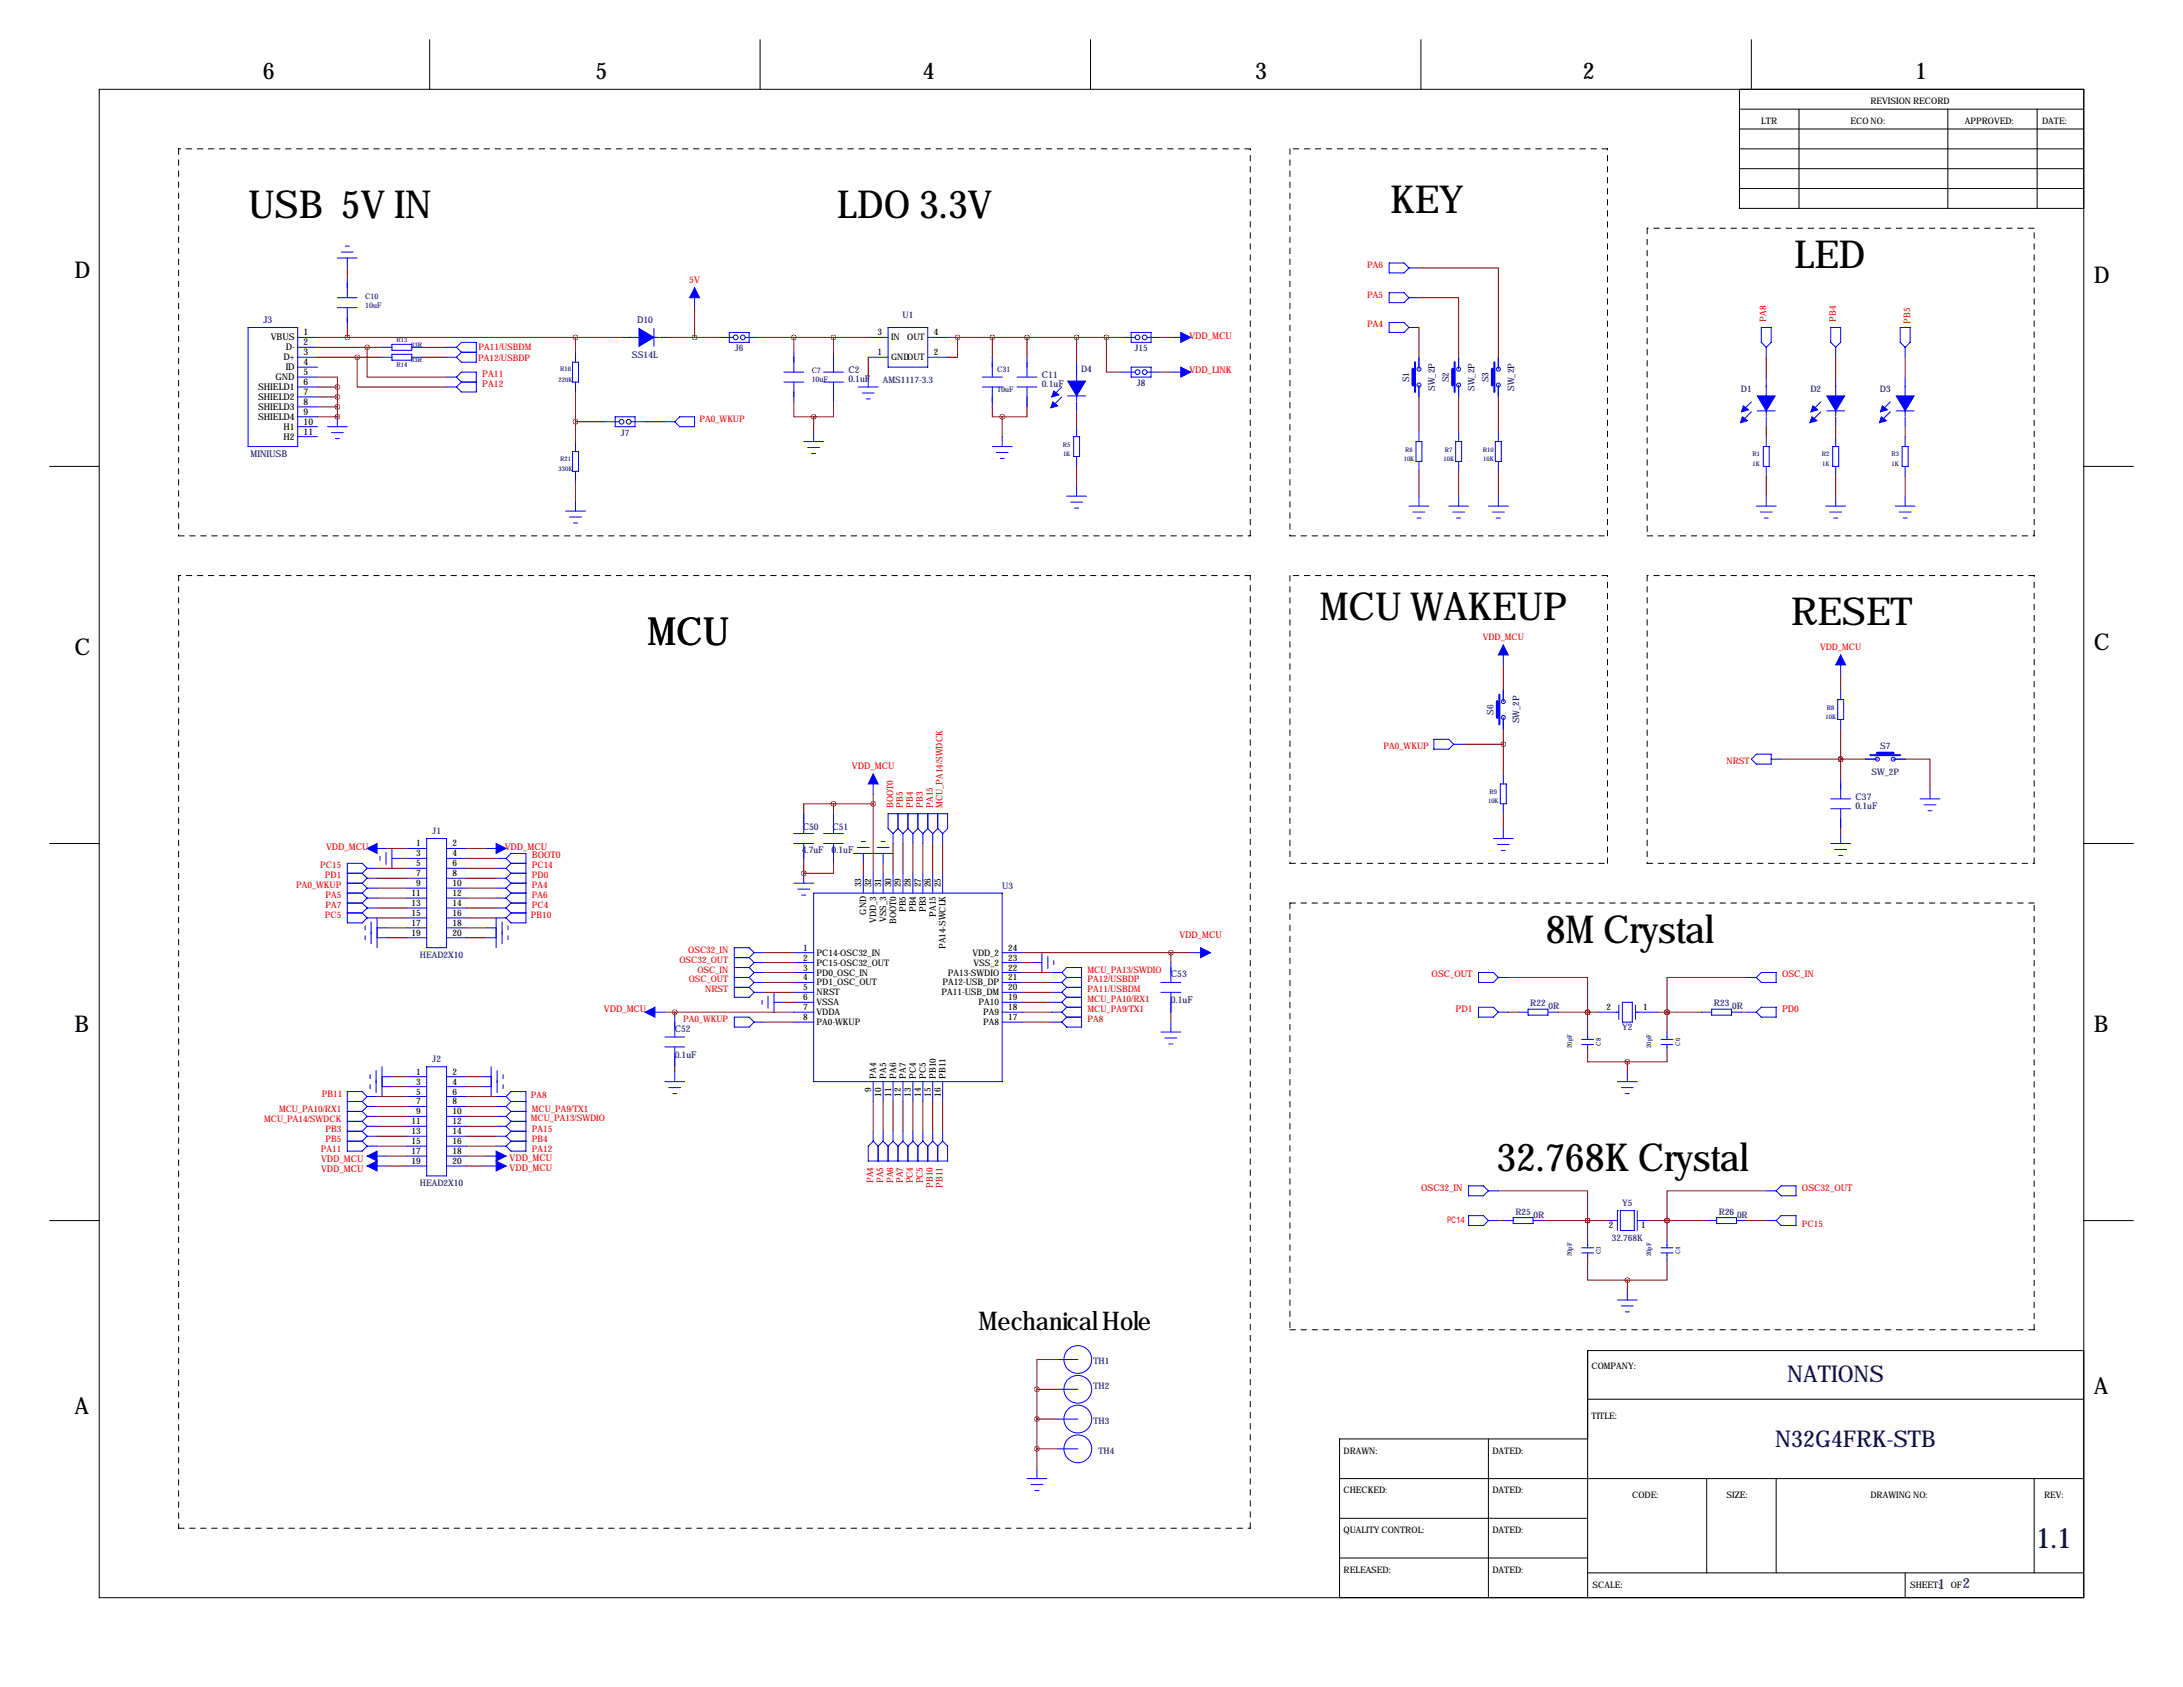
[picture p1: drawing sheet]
<svg xmlns="http://www.w3.org/2000/svg" width="559mm" height="432mm" viewBox="0 0 559 432" stroke-linecap="round" stroke-linejoin="round" font-family="sans-serif">
<defs><g id="words">
<g font-size="9.9">
<text x="63.5" y="55.9">USB 5V IN</text>
<text x="214.3" y="55.9">LDO 3.3V</text>
<text x="356" y="54.6">KEY</text>
<text x="459.4" y="68.6">LED</text>
<text x="337.8" y="158.8">MCU WAKEUP</text>
<text x="458.5" y="160">RESET</text>
<text x="165.7" y="165.1">MCU</text>
<text x="395.7" y="241.3">8M Crystal</text>
<text x="383" y="299.7">32.768K Crystal</text>
</g>
<text font-size="7.3" fill="#000080" x="521.2" y="396.1">1.1</text>
<text font-size="6.6" x="250.4" y="340.4">Mechanical Hole</text>
<g font-size="5.9">
<text x="67.3" y="20.3">6</text>
<text x="152.4" y="20.3">5</text>
<text x="236.2" y="20.3">4</text>
<text x="321.3" y="20.3">3</text>
<text x="405.1" y="20.3">2</text>
<text x="490.2" y="20.3">1</text>
<text x="19" y="71.1">D</text>
<text x="535.9" y="72.4">D</text>
<text x="19" y="167.6">C</text>
<text x="535.9" y="166.4">C</text>
<text x="19" y="264.2">B</text>
<text x="535.9" y="264.2">B</text>
<text x="535.9" y="356.9">A</text>
<text x="19" y="361.9">A</text>
</g>
<g font-size="5.9" fill="#000080">
<text x="457.5" y="353.8">NATIONS</text>
<text x="454.4" y="370.3">N32G4FRK-STB</text>
</g>
<g font-size="3.6" fill="#000080">
<text x="496.1" y="406.6">1</text>
<text x="502.4" y="406.3">2</text>
</g>
<g font-size="2.4" fill="#f00">
<text x="176.4" y="72.4">5V</text>
<text x="304.4" y="86.7">VDD_MCU</text>
<text x="304.4" y="95.6">VDD_LINK</text>
<text x="123.4" y="96.5">PA11</text>
<text x="123.4" y="99.1">PA12</text>
<text x="218.1" y="196.8">VDD_MCU</text>
<text x="83.5" y="217.5">VDD_MCU</text>
<text x="129.2" y="217.5">VDD_MCU</text>
<text x="136.1" y="219.7">BOOT0</text>
<text x="301.9" y="240">VDD_MCU</text>
<text x="366.5" y="250.2">OSC_OUT</text>
<text x="456.2" y="250.2">OSC_IN</text>
<text x="154.6" y="259.1">VDD_MCU</text>
<text x="372.6" y="259.1">PD1</text>
<text x="456.2" y="259.1">PD0</text>
<text x="82.2" y="297.5">VDD_MCU</text>
<text x="130.5" y="297.2">VDD_MCU</text>
<text x="130.5" y="299.7">VDD_MCU</text>
<text x="82.2" y="300">VDD_MCU</text>
<text x="363.8" y="304.8">OSC32_IN</text>
<text x="461.3" y="304.8">OSC32_OUT</text>
</g>
<g font-size="2.4" fill="#000080">
<text x="67.4" y="82.6">J3</text>
<text x="163.1" y="82.6">D10</text>
<text x="161.8" y="91.8">SS14L</text>
<text x="217.2" y="95.5">C2</text>
<text x="217.2" y="97.8">0.1uF</text>
<text x="266.7" y="96.8">C11</text>
<text x="266.7" y="99.1">0.1uF</text>
<text x="64.1" y="116.9">MINIUSB</text>
<text x="475" y="204.7">C37</text>
<text x="475" y="207.1">0.1uF</text>
<text x="205.5" y="212.4">C50</text>
<text x="213.1" y="212.4">C51</text>
<text x="205.2" y="218.4">4.7uF</text>
<text x="212.9" y="218.4">0.1uF</text>
<text x="299.7" y="250.2">C53</text>
<text x="299.7" y="256.9">0.1uF</text>
<text x="172.7" y="264.2">C52</text>
<text x="172.7" y="270.8">0.1uF</text>
</g>
<g font-size="2.4">
<text x="69.3" y="87.2">VBUS</text>
<text x="73.1" y="89.7">D-</text>
<text x="77.7" y="85.9">1</text>
<text x="77.7" y="88.4">2</text>
<text x="72.6" y="92.2">D+</text>
<text x="73.1" y="94.8">ID</text>
<text x="77.7" y="90.9">3</text>
<text x="77.7" y="93.5">4</text>
<text x="66.1" y="99.9">SHIELD1</text>
<text x="70.5" y="97.3">GND</text>
<text x="77.7" y="96">5</text>
<text x="77.7" y="98.6">6</text>
<text x="77.7" y="101.1">7</text>
<text x="66.1" y="102.4">SHIELD2</text>
<text x="66.1" y="104.9">SHIELD3</text>
<text x="66.1" y="107.5">SHIELD4</text>
<text x="77.7" y="103.6">8</text>
<text x="77.7" y="106.2">9</text>
<text x="72.6" y="110">H1</text>
<text x="72.6" y="112.6">H2</text>
<text x="77.7" y="108.7">10</text>
<text x="77.7" y="111.3">11</text>
</g>
<g font-size="2.3">
<text x="478.8" y="26.7">REVISION RECORD</text>
<text x="450.8" y="31.8">LTR</text>
<text x="473.7" y="31.8">ECO NO:</text>
<text x="502.9" y="31.8">APPROVED:</text>
<text x="522.7" y="31.8">DATE:</text>
<text x="224.6" y="85.9">3</text>
<text x="228.1" y="87.1">IN</text>
<text x="232.2" y="87.1">OUT</text>
<text x="239" y="85.9">4</text>
<text x="224.6" y="90.9">1</text>
<text x="228.1" y="92.2">GNDOUT</text>
<text x="239" y="90.9">2</text>
<text x="106.5" y="216.7">1</text>
<text x="106.5" y="219.2">3</text>
<text x="106.5" y="221.7">5</text>
<text x="115.8" y="216.7">2</text>
<text x="115.8" y="219.2">4</text>
<text x="115.8" y="221.7">6</text>
<text x="106.5" y="224.3">7</text>
<text x="106.5" y="226.8">9</text>
<text x="115.8" y="224.3">8</text>
<text x="115.8" y="226.8">10</text>
<text x="220.5" y="227.1" transform="rotate(-90 220.5 227.1)">33</text>
<text x="223" y="227.1" transform="rotate(-90 223 227.1)">32</text>
<text x="225.6" y="227.1" transform="rotate(-90 225.6 227.1)">31</text>
<text x="228.1" y="227.1" transform="rotate(-90 228.1 227.1)">30</text>
<text x="230.6" y="227.1" transform="rotate(-90 230.6 227.1)">29</text>
<text x="233.2" y="227.1" transform="rotate(-90 233.2 227.1)">28</text>
<text x="235.7" y="227.1" transform="rotate(-90 235.7 227.1)">27</text>
<text x="238.3" y="227.1" transform="rotate(-90 238.3 227.1)">26</text>
<text x="240.8" y="227.1" transform="rotate(-90 240.8 227.1)">25</text>
<text x="105.3" y="229.4">11</text>
<text x="105.3" y="231.9">13</text>
<text x="115.8" y="229.4">12</text>
<text x="115.8" y="231.9">14</text>
<text x="231.9" y="233.4" transform="rotate(-90 231.9 233.4)">PB5</text>
<text x="234.4" y="233.4" transform="rotate(-90 234.4 233.4)">PB4</text>
<text x="237" y="233.4" transform="rotate(-90 237 233.4)">PB3</text>
<text x="105.3" y="234.4">15</text>
<text x="105.3" y="237">17</text>
<text x="105.3" y="239.5">19</text>
<text x="115.8" y="234.4">16</text>
<text x="115.8" y="237">18</text>
<text x="115.8" y="239.5">20</text>
<text x="221.7" y="234.1" transform="rotate(-90 221.7 234.1)">GND</text>
<text x="224.3" y="236.2" transform="rotate(-90 224.3 236.2)">VDD_3</text>
<text x="226.8" y="235.9" transform="rotate(-90 226.8 235.9)">VSS_3</text>
<text x="229.4" y="236.5" transform="rotate(-90 229.4 236.5)">BOOT0</text>
<text x="239.5" y="234.6" transform="rotate(-90 239.5 234.6)">PA15</text>
<text x="205.6" y="243.3">1</text>
<text x="205.6" y="245.9">2</text>
<text x="209" y="244.6">PC14-OSC32_IN</text>
<text x="242.1" y="242.9" transform="rotate(-90 242.1 242.9)">PA14-SWCLK</text>
<text x="248.9" y="244.6">VDD_2</text>
<text x="258.1" y="245.9">23</text>
<text x="258.1" y="243.3">24</text>
<text x="205.6" y="248.4">3</text>
<text x="205.6" y="251">4</text>
<text x="209" y="247.1">PC15-OSC32_OUT</text>
<text x="209" y="249.7">PD0_OSC_IN</text>
<text x="242.6" y="249.7">PA13-SWDIO</text>
<text x="249.2" y="247.1">VSS_2</text>
<text x="258.1" y="251">21</text>
<text x="258.1" y="248.4">22</text>
<text x="205.6" y="253.5">5</text>
<text x="205.6" y="256">6</text>
<text x="209" y="252.2">PD1_OSC_OUT</text>
<text x="209" y="254.8">NRST</text>
<text x="209" y="257.3">VSSA</text>
<text x="241" y="254.8">PA11-USB_DM</text>
<text x="241.3" y="252.2">PA12-USB_DP</text>
<text x="250.5" y="257.3">PA10</text>
<text x="258.1" y="256">19</text>
<text x="258.1" y="253.5">20</text>
<text x="205.6" y="258.6">7</text>
<text x="205.6" y="261.1">8</text>
<text x="209" y="259.8">VDDA</text>
<text x="209" y="262.4">PA0-WKUP</text>
<text x="251.7" y="262.4">PA8</text>
<text x="251.7" y="259.8">PA9</text>
<text x="258.1" y="261.1">17</text>
<text x="258.1" y="258.6">18</text>
<text x="411.3" y="258.6">2</text>
<text x="420.6" y="258.6">1</text>
<text x="106.5" y="275.1">1</text>
<text x="115.8" y="275.1">2</text>
<text x="106.5" y="277.6">3</text>
<text x="106.5" y="280.2">5</text>
<text x="115.8" y="277.6">4</text>
<text x="115.8" y="280.2">6</text>
<text x="223" y="279.6" transform="rotate(-90 223 279.6)">9</text>
<text x="224.3" y="276.1" transform="rotate(-90 224.3 276.1)">PA4</text>
<text x="225.6" y="280.8" transform="rotate(-90 225.6 280.8)">10</text>
<text x="226.8" y="276.1" transform="rotate(-90 226.8 276.1)">PA5</text>
<text x="228.1" y="280.8" transform="rotate(-90 228.1 280.8)">11</text>
<text x="229.4" y="276.1" transform="rotate(-90 229.4 276.1)">PA6</text>
<text x="230.6" y="280.8" transform="rotate(-90 230.6 280.8)">12</text>
<text x="231.9" y="276.1" transform="rotate(-90 231.9 276.1)">PA7</text>
<text x="233.2" y="280.8" transform="rotate(-90 233.2 280.8)">13</text>
<text x="234.4" y="276.1" transform="rotate(-90 234.4 276.1)">PC4</text>
<text x="235.7" y="280.8" transform="rotate(-90 235.7 280.8)">14</text>
<text x="237" y="276.1" transform="rotate(-90 237 276.1)">PC5</text>
<text x="238.3" y="280.8" transform="rotate(-90 238.3 280.8)">15</text>
<text x="239.5" y="276.1" transform="rotate(-90 239.5 276.1)">PB10</text>
<text x="240.8" y="280.8" transform="rotate(-90 240.8 280.8)">16</text>
<text x="242.1" y="276.1" transform="rotate(-90 242.1 276.1)">PB11</text>
<text x="105.3" y="287.8">11</text>
<text x="106.5" y="282.7">7</text>
<text x="106.5" y="285.2">9</text>
<text x="115.8" y="282.7">8</text>
<text x="115.8" y="285.2">10</text>
<text x="115.8" y="287.8">12</text>
<text x="105.3" y="290.3">13</text>
<text x="105.3" y="292.9">15</text>
<text x="115.8" y="290.3">14</text>
<text x="115.8" y="292.9">16</text>
<text x="105.3" y="295.4">17</text>
<text x="105.3" y="297.9">19</text>
<text x="115.8" y="295.4">18</text>
<text x="115.8" y="297.9">20</text>
<text x="411.8" y="314.2">2</text>
<text x="420.1" y="314.2">1</text>
<text x="407.4" y="350.5">COMPANY:</text>
<text x="407.4" y="363.2">TITLE:</text>
<text x="343.9" y="372.1">DRAWN:</text>
<text x="382" y="372.1">DATED:</text>
<text x="343.9" y="382.3">CHECKED:</text>
<text x="382" y="382.3">DATED:</text>
<text x="417.8" y="383.5">CODE:</text>
<text x="442" y="383.5">SIZE:</text>
<text x="478.8" y="383.5">DRAWING NO:</text>
<text x="523.2" y="383.5">REV:</text>
<text x="343.9" y="392.4">QUALITY CONTROL:</text>
<text x="382" y="392.4">DATED:</text>
<text x="343.9" y="402.6">RELEASED:</text>
<text x="382" y="402.6">DATED:</text>
<text x="407.7" y="406.4">SCALE:</text>
<text x="488.9" y="406.4">SHEET:</text>
<text x="499.4" y="406.4">OF</text>
</g>
<g font-size="2.3" fill="#f00">
<text x="350" y="68.6">PA6</text>
<text x="350" y="76.2">PA5</text>
<text x="350" y="83.8">PA4</text>
<text x="452.1" y="82.3" transform="rotate(-90 452.1 82.3)">PA8</text>
<text x="469.9" y="82.3" transform="rotate(-90 469.9 82.3)">PB4</text>
<text x="488.9" y="82.8" transform="rotate(-90 488.9 82.8)">PB5</text>
<text x="122.5" y="89.7">PA11/USBDM</text>
<text x="122.4" y="92.5">PA12/USBDP</text>
<text x="179.1" y="108">PA0_WKUP</text>
<text x="379.5" y="163.8">VDD_MCU</text>
<text x="465.9" y="166.4">VDD_MCU</text>
<text x="354.2" y="191.8">PA0_WKUP</text>
<text x="442" y="195.6">NRST</text>
<text x="228.6" y="206.8" transform="rotate(-90 228.6 206.8)">BOOT0</text>
<text x="231.1" y="206.8" transform="rotate(-90 231.1 206.8)">PB5</text>
<text x="233.7" y="206.8" transform="rotate(-90 233.7 206.8)">PB4</text>
<text x="236.2" y="206.8" transform="rotate(-90 236.2 206.8)">PB3</text>
<text x="238.8" y="206.8" transform="rotate(-90 238.8 206.8)">PA15</text>
<text x="241.3" y="206.8" transform="rotate(-90 241.3 206.8)">MCU_PA14/SWDCK</text>
<text x="75.8" y="227.3">PA0_WKUP</text>
<text x="82" y="222.2">PC15</text>
<text x="83.2" y="224.8">PD1</text>
<text x="136.1" y="222.2">PC14</text>
<text x="136.1" y="227.3">PA4</text>
<text x="136.1" y="224.8">PD0</text>
<text x="83.3" y="229.9">PA5</text>
<text x="83.3" y="232.4">PA7</text>
<text x="136.1" y="229.9">PA6</text>
<text x="136.1" y="232.4">PC4</text>
<text x="83.2" y="234.9">PC5</text>
<text x="135.9" y="234.9">PB10</text>
<text x="176.2" y="243.8">OSC32_IN</text>
<text x="173.9" y="246.4">OSC32_OUT</text>
<text x="176.3" y="251.5">OSC_OUT</text>
<text x="178.5" y="248.9">OSC_IN</text>
<text x="278.4" y="251.5">PA12/USBDP</text>
<text x="278.4" y="248.9">MCU_PA13/SWDIO</text>
<text x="180.5" y="254">NRST</text>
<text x="278.4" y="256.5">MCU_PA10/RX1</text>
<text x="278.4" y="254">PA11/USBDM</text>
<text x="174.8" y="261.6">PA0_WKUP</text>
<text x="278.4" y="259.1">MCU_PA9/TX1</text>
<text x="278.4" y="261.6">PA8</text>
<text x="82.4" y="280.7">PB11</text>
<text x="135.9" y="280.9">PA8</text>
<text x="67.6" y="287.3">MCU_PA14/SWDCK</text>
<text x="71.4" y="284.7">MCU_PA10/RX1</text>
<text x="135.9" y="287">MCU_PA13/SWDIO</text>
<text x="136.1" y="284.7">MCU_PA9/TX1</text>
<text x="83.3" y="289.8">PB3</text>
<text x="83.3" y="292.4">PB5</text>
<text x="136.1" y="289.8">PA15</text>
<text x="136.1" y="292.4">PB4</text>
<text x="82.1" y="294.9">PA11</text>
<text x="136.1" y="294.9">PA12</text>
<text x="223.5" y="302.8" transform="rotate(-90 223.5 302.8)">PA4</text>
<text x="226.1" y="302.8" transform="rotate(-90 226.1 302.8)">PA5</text>
<text x="228.6" y="302.8" transform="rotate(-90 228.6 302.8)">PA6</text>
<text x="231.1" y="302.8" transform="rotate(-90 231.1 302.8)">PA7</text>
<text x="233.7" y="302.9" transform="rotate(-90 233.7 302.9)">PC4</text>
<text x="236.2" y="302.9" transform="rotate(-90 236.2 302.9)">PC5</text>
<text x="238.8" y="304" transform="rotate(-90 238.8 304)">PB10</text>
<text x="241.3" y="304" transform="rotate(-90 241.3 304)">PB11</text>
<text x="370.4" y="313">PC14</text>
<text x="461.3" y="314">PC15</text>
</g>
<g font-size="2.3" fill="#000080">
<text x="231" y="81.3">U1</text>
<text x="188.1" y="89.9">J6</text>
<text x="290.4" y="89.9">J15</text>
<text x="276.7" y="95.3">D4</text>
<text x="226" y="98.1">AMS1117-3.3</text>
<text x="291" y="98.8">J8</text>
<text x="360.7" y="97.8" transform="rotate(-90 360.7 97.8)">S1</text>
<text x="367.3" y="100.1" transform="rotate(-90 367.3 100.1)">SW_2P</text>
<text x="370.8" y="97.8" transform="rotate(-90 370.8 97.8)">S2</text>
<text x="377.5" y="100.1" transform="rotate(-90 377.5 100.1)">SW_2P</text>
<text x="381" y="97.8" transform="rotate(-90 381 97.8)">S3</text>
<text x="387.6" y="100.1" transform="rotate(-90 387.6 100.1)">SW_2P</text>
<text x="445.7" y="100.3">D1</text>
<text x="463.4" y="100.3">D2</text>
<text x="481.2" y="100.3">D3</text>
<text x="158.9" y="111.5">J7</text>
<text x="382.3" y="182.9" transform="rotate(-90 382.3 182.9)">S6</text>
<text x="388.9" y="185.2" transform="rotate(-90 388.9 185.2)">SW_2P</text>
<text x="481.3" y="191.8">S7</text>
<text x="479" y="198.4">SW_2P</text>
<text x="110.6" y="213.4">J1</text>
<text x="256.5" y="227.6">U3</text>
<text x="107.5" y="245.1">HEAD2X10</text>
<text x="391.7" y="257.6">R22</text>
<text x="438.7" y="257.6">R23</text>
<text x="396.4" y="258.3">0R</text>
<text x="415.2" y="263.7">Y2</text>
<text x="443.4" y="258.3">0R</text>
<text x="110.6" y="271.8">J2</text>
<text x="107.5" y="303.5">HEAD2X10</text>
<text x="387.9" y="310.9">R25</text>
<text x="392.6" y="311.7">0R</text>
<text x="415.2" y="308.6">Y5</text>
<text x="440" y="310.9">R26</text>
<text x="444.6" y="311.7">0R</text>
<text x="412.6" y="317.8">32.768K</text>
<text x="279.9" y="349.2">TH1</text>
<text x="279.9" y="355.6">TH2</text>
<text x="279.9" y="364.5">TH3</text>
<text x="281.2" y="372.1">TH4</text>
</g>
<g font-size="2" fill="#000080">
<text x="93.5" y="76.5">C10</text>
<text x="93.5" y="78.8">10uF</text>
<text x="207.8" y="95.5">C7</text>
<text x="255.3" y="95.3">C31</text>
<text x="207.8" y="97.8">10uF</text>
<text x="255.3" y="100.4">10uF</text>
</g>
<g font-size="1.7" fill="#000080">
<text x="402.3" y="268.2" transform="rotate(-90 402.3 268.2)">20pF</text>
<text x="409.8" y="267.7" transform="rotate(-90 409.8 267.7)">C8</text>
<text x="422.7" y="268.2" transform="rotate(-90 422.7 268.2)">20pF</text>
<text x="430.1" y="267.7" transform="rotate(-90 430.1 267.7)">C6</text>
<text x="402.3" y="321.5" transform="rotate(-90 402.3 321.5)">20pF</text>
<text x="409.8" y="321" transform="rotate(-90 409.8 321)">C3</text>
<text x="422.7" y="321.5" transform="rotate(-90 422.7 321.5)">20pF</text>
<text x="430.1" y="321" transform="rotate(-90 430.1 321)">C4</text>
</g>
<g font-size="1.6" fill="#000080">
<text x="101.5" y="87.6">R13</text>
<text x="105.3" y="88.7">33R</text>
<text x="101.5" y="94">R14</text>
<text x="105.3" y="92.5">33R</text>
<text x="143.4" y="95.1">R16</text>
<text x="143" y="97.8">220K</text>
<text x="143.4" y="117.9">R21</text>
<text x="272.1" y="114.3">R5</text>
<text x="272.1" y="116.7">1K</text>
<text x="359.3" y="117.9">10K</text>
<text x="359.7" y="115.6">R6</text>
<text x="369.5" y="117.9">10K</text>
<text x="369.9" y="115.6">R7</text>
<text x="379.6" y="115.6">R10</text>
<text x="379.6" y="117.9">10K</text>
<text x="448.6" y="116.8">R1</text>
<text x="448.6" y="119.2">1K</text>
<text x="466.4" y="116.8">R2</text>
<text x="466.4" y="119.2">1K</text>
<text x="484.2" y="116.8">R3</text>
<text x="484.2" y="119.2">1K</text>
<text x="143" y="120.7">330K</text>
<text x="467.3" y="184">10K</text>
<text x="467.6" y="181.6">R8</text>
<text x="381.3" y="203.2">R9</text>
<text x="380.9" y="205.6">10K</text>
</g>
</g></defs>
<g fill="none" stroke="#000" stroke-width=".26">
<path d="M110 10.2v12.7M194.6 10.2v12.7M279.1 10.2v12.7M363.7 10.2v12.7M448.3 10.2v12.7M25.4 22.9h508v386h-508zM445.3 38.1h88.1M445.3 27.9h88.1M445.3 33h88.1M445.3 22.9v30.4h88.1M460.5 27.9v25.4M498.6 27.9v25.4"/>
<path d="M521.5 27.9v25.4M445.3 43.2h88.1M445.3 48.3h88.1M12.7 119.4h12.7M533.4 119.4h12.7M12.7 215.9h12.7M533.4 215.9h12.7M12.7 312.4h12.7M533.4 312.4h12.7M406.4 358.1h127M533.4 345.7h-127v63.2M342.9 378.5h190.5"/>
<path d="M381 368.3v40.6M406.4 368.3h-63.5v40.6M436.9 378.5v24.1M454.7 378.5v24.1M520.7 378.5v24.1M342.9 388.6h63.5M342.9 398.8h63.5M406.4 402.6h127M487.7 402.6v6.3"/>
</g>
<g fill="none" stroke="#000" stroke-width=".26" stroke-dasharray="1.4 1.4">
<path d="M45.7 38.1v99.1M320 38.1h-274.3M330.2 38.1v99.1M411.5 38.1h-81.3M421.6 58.4v78.8M520.7 58.4h-99.1M45.7 137.2h274.3M320 137.2v-99.1M330.2 137.2h81.3M411.5 137.2v-99.1M421.6 137.2h99.1M520.7 137.2v-78.8"/>
<path d="M45.7 147.3v243.9M320 147.3h-274.3M330.2 147.3v73.7M411.5 147.3h-81.3M421.6 147.3v73.7M520.7 147.3h-99.1M330.2 221h81.3M330.2 231.1v109.3M411.5 221v-73.7M421.6 221h99.1M520.7 221v-73.7M520.7 231.1h-190.5"/>
<path d="M330.2 340.4h190.5M520.7 340.4v-109.3M45.7 391.2h274.3M320 391.2v-243.9"/>
</g>
<g fill="none" stroke="#00f" stroke-width=".26">
<path d="M86.4 76.2h5M86.4 78.7h5M86.4 66h5M87.4 64.5h3M88.4 63h1M88.9 66v2.6M88.9 71.1v5.1M88.9 78.7v5.1M177.8 73.7v5M355.6 67.3h3.8l1.3 1.3-1.3 1.2h-3.8zM355.6 74.9h3.8l1.3 1.3-1.3 1.3h-3.8zM360.7 76.2h2.5"/>
<path d="M360.7 68.6h2.5M63.5 83.8h12.7v30.5h-12.7zM76.2 96.5h5.1M76.2 99.1h5.1M76.2 86.4h5.1M76.2 88.9h5.1M76.2 91.4h5.1M76.2 94h5.1M97.8 88.9h2.5M97.8 91.4h2.5M100.3 88.1h5.1v1.6h-5.1zM100.3 90.7h5.1v1.5h-5.1z"/>
<path d="M105.4 88.9h2.5M105.4 91.4h2.5M114.3 96.5h2.5M114.3 99.1h2.5M114.3 88.9h2.5M114.3 91.4h2.5M116.8 96.5l1.3-1.3h3.8v5.1h-3.8l-1.3-1.2M116.8 88.9l1.3-1.3h3.8v5.1h-3.8l-1.3-1.3M116.8 88.9l1.3 1.3M116.8 96.5l1.3 1.3M118.1 97.8h3.8M118.1 90.2h3.8"/>
<path d="M118.1 90.2l-1.3 1.2M118.1 97.8l-1.3 1.3M146.6 92.7h1.5v5.1h-1.5zM147.3 90.2v2.5M147.3 97.8v2.5M158.7 86.4h10M167.4 84.1v4.5M168.9 86.4h2.5M184.1 86.4h3.6M186.7 85.1h5.1v2.5h-5.1zM190.8 86.4h3.5M200.7 95.2h5"/>
<path d="M200.7 97.8h5M203.2 90.2v5M203.2 97.8v5.1M210.8 95.2h5.1M210.8 97.8h5.1M213.4 90.2v5M213.4 97.8v5.1M219.7 99.1h5.1M222.2 86.4h5.1M222.2 91.4h5.1M222.2 96.5v2.6M227.3 83.8h10.2v10.2h-10.2z"/>
<path d="M237.5 86.4h5.1M237.5 91.4h5.1M251.5 96.5h5M251.5 99.1h5M254 91.4v5.1M254 99.1v5M260.3 96.5h5.1M260.3 99.1h5.1M262.9 91.4v5.1M262.9 99.1v5M271.8 99.1l-2.6 2.5M275.6 92.7v9.9"/>
<path d="M287 95.2h3.6M287 86.4h3.6M289.6 94h5v2.5h-5zM289.6 85.1h5v2.5h-5zM293.6 95.2h3.6M293.6 86.4h3.6M299.7 95.2h5.1M299.7 86.4h5.1M355.6 82.6h3.8l1.3 1.2-1.3 1.3h-3.8zM360.7 83.8h2.5M363.2 91.4v3.1M363.2 98.6v3"/>
<path d="M373.4 91.4v3.1M373.4 98.6v3M383.5 91.4v3.1M383.5 98.6v3M450.8 83.8h2.6v3.8l-1.3 1.3-1.3-1.3zM452.1 88.9v2.5M452.1 96.5v9.9M468.6 83.8h2.6v3.8l-1.3 1.3-1.3-1.3zM469.9 88.9v2.5M469.9 96.5v9.9M486.4 83.8h2.5v3.8l-1.2 1.3-1.3-1.3zM487.7 88.9v2.5"/>
<path d="M487.7 96.5v9.9M76.2 101.6h5.1M76.2 104.1h5.1M76.2 106.7h5.1M76.2 109.2h5.1M76.2 111.8h5.1M83.8 109.2h5.1M84.8 110.7h3.1M85.9 112.3h1M86.4 106.7v2.5M146.6 115.6h1.5v5h-1.5zM147.3 113v2.6"/>
<path d="M154.9 107.9h3.6M157.5 106.7h5.1v2.5h-5.1zM161.5 107.9h3.6M170.2 107.9h2.5M172.7 107.9l1.3-1.2h3.8v2.5h-3.8zM205.7 113h5.1M206.8 114.6h3M207.8 116.1h1M208.3 110.5v2.5M220.7 100.6h3.1M221.7 102.1h1.1M254 114.3h5.1"/>
<path d="M255 115.8h3.1M256 117.3h1M256.5 111.8v2.5M271.8 101.6l-2.6 2.5M273.3 101.3h4.6M274.8 111.8h1.6v5h-1.6zM275.6 102.9v2.5M275.6 109.2v2.6M275.6 116.8v2.6M362.5 113h1.5v5.1h-1.5zM363.2 110.5v2.5M363.2 118.1v2.5"/>
<path d="M372.6 113h1.5v5.1h-1.5zM373.4 110.5v2.5M373.4 118.1v2.5M382.8 113h1.5v5.1h-1.5zM383.5 110.5v2.5M383.5 118.1v2.5M448.3 102.9l-2.5 2.5M448.3 105.4l-2.5 2.5M449.8 105.2h4.6M451.4 114.3h1.5v5.1h-1.5zM452.1 106.7v2.5M452.1 111.8v2.5"/>
<path d="M452.1 119.4v2.5M466.1 102.9l-2.6 2.5M466.1 105.4l-2.6 2.5M467.6 105.2h4.6M469.1 114.3h1.6v5.1h-1.6zM469.9 106.7v2.5M469.9 111.8v2.5M469.9 119.4v2.5M483.9 102.9l-2.6 2.5M483.9 105.4l-2.6 2.5M485.4 105.2h4.6M486.9 114.3h1.5v5.1h-1.5z"/>
<path d="M487.7 106.7v2.5M487.7 111.8v2.5M487.7 119.4v2.5M144.8 130.8h5.1M145.8 132.3h3M146.8 133.9h1M147.3 120.6v2.6M147.3 128.3v2.5M273 127h5.1M274.1 128.5h3M275.1 130h1M275.6 124.5v2.5"/>
<path d="M360.7 129.5h5.1M361.7 131.1h3M362.7 132.6h1M363.2 127v2.5M370.8 129.5h5.1M371.9 131.1h3M372.9 132.6h1M373.4 127v2.5M381 129.5h5.1M382 131.1h3.1M383 132.6h1M383.5 127v2.5"/>
<path d="M449.6 129.5h5.1M450.6 131.1h3M451.6 132.6h1M452.1 127v2.5M467.4 129.5h5M468.4 131.1h3M469.4 132.6h1M469.9 127v2.5M485.1 129.5h5.1M486.2 131.1h3M487.2 132.6h1M487.7 127v2.5"/>
<path d="M384.8 165.1v5.1M384.8 176.5v3.1M470.4 179.1h1.5v5h-1.5zM471.2 167.6v5.1M471.2 176.5v2.6M223.5 198.1v5.1M367 189.2h3.8l1.3 1.3-1.3 1.3h-3.8zM372.1 190.5h2.5M384.8 183.6v3.1M384.8 198.1v2.6M449.6 193h3.8v2.6h-3.8l-1.3-1.3zM453.4 194.3h2.5"/>
<path d="M471.2 184.1v2.6M471.2 199.4v5.1M477.5 194.3h3.1M484.6 194.3h3.1M94 217.2h5.1M97.3 219.2v1M98.8 218.2v3M100.3 217.2v5M100.3 219.7h2.6M104.1 217.2h5.1M104.1 219.7h5.1M109.2 214.6h5.1v28h-5.1z"/>
<path d="M114.3 217.2h5.1M114.3 219.7h5.1M124.5 217.2h5M127 219.7h2.5M129.5 219.7l1.3-1.3h3.8v17.8h-3.8l-1.3-1.3M129.5 219.7l1.3 1.3M203.2 215.9h5.1M203.2 213.4h5.1M205.7 208.3v5.1M205.7 215.9v5.1M210.8 215.9h5.1M210.8 213.4h5.1"/>
<path d="M213.4 208.3v5.1M213.4 215.9v5.1M218.4 218.4h10.2M219.5 216.9h3M220.5 215.4h1M221 218.4v2.6M224.5 216.9h3.1M225.6 215.4h1M226.1 218.4v2.6M228.6 213.4l-1.3-1.3v-3.8h15.3v3.8l-1.3 1.3M228.6 213.4v2.5M229.9 212.1l-1.3 1.3"/>
<path d="M229.9 208.3v3.8M229.9 212.1l1.2 1.3M231.1 213.4v2.5M232.4 212.1l-1.3 1.3M232.4 208.3v3.8M232.4 212.1l1.3 1.3M233.7 213.4v2.5M234.9 208.3v3.8M234.9 212.1l1.3 1.3M234.9 212.1l-1.2 1.3M236.2 213.4v2.5M237.5 208.3v3.8"/>
<path d="M237.5 212.1l1.3 1.3M237.5 212.1l-1.3 1.3M238.8 213.4v2.5M240 208.3v3.8M240 212.1l-1.2 1.3M240 212.1l1.3 1.3M241.3 213.4v2.5M382.3 214.6h5M383.3 216.2h3M384 200.7h1.6v5h-1.6zM384.3 217.7h1M384.8 205.7v2.6"/>
<path d="M384.8 212.1v2.5M468.6 204.5h5.1M468.6 207h5.1M468.6 215.9h5.1M469.6 217.4h3.1M470.7 218.9h1M471.2 207v5.1M471.2 213.4v2.5M491.5 204.5h5.1M492.5 206h3.1M493.5 207.5h1M494 201.9v2.6"/>
<path d="M88.9 228.6h3.8M88.9 226.1h3.8M88.9 223.5h3.8M88.9 231.1h3.8M88.9 233.7h3.8M92.7 226.1l1.3 1.2M92.7 228.6l1.3 1.3M92.7 231.1l1.3 1.3M92.7 233.7l1.3 1.2M92.7 223.5l1.3 1.3M93.5 237v1M93.5 239.5v1"/>
<path d="M94 222.2l-1.3-1.2h-3.8v15.2h3.8l1.3-1.3M94 222.2h2.5M94 224.8h2.5M94 227.3h2.5M94 229.9h2.5M94 232.4h2.5M94 234.9h2.5v7.7M94 227.3l-1.3 1.3M94 222.2l-1.3 1.3M94 229.9l-1.3 1.2M94 232.4l-1.3 1.3M94 224.8l-1.3 1.3"/>
<path d="M95 236v5.6M96.5 237.5h2.6M104.1 222.2h5.1M104.1 224.8h5.1M104.1 227.3h5.1M104.1 229.9h5.1M104.1 232.4h5.1M104.1 234.9h5.1M104.1 237.5h5.1M114.3 222.2h5.1M114.3 224.8h5.1M114.3 227.3h5.1"/>
<path d="M114.3 229.9h5.1M114.3 232.4h5.1M114.3 234.9h5.1M114.3 237.5h5.1M124.5 237.5h2.5M127 222.2h2.5M127 224.8h2.5M127 227.3h2.5M127 229.9h2.5M127 232.4h2.5M128.5 236v5.6M129.5 234.9h-2.5v7.7"/>
<path d="M129.5 222.2l1.3 1.3M129.5 227.3l1.3 1.3M129.5 229.9l1.3 1.2M129.5 232.4l1.3 1.3M129.5 224.8l1.3 1.3M130 237v1M130 239.5v1M130.8 228.6h3.8M130.8 226.1h3.8M130.8 223.5h3.8M130.8 221h3.8M130.8 221l-1.3 1.2"/>
<path d="M130.8 226.1l-1.3 1.2M130.8 231.1h3.8M130.8 228.6l-1.3 1.3M130.8 233.7h3.8M130.8 231.1l-1.3 1.3M130.8 233.7l-1.3 1.2M130.8 223.5l-1.3 1.3M203.2 226.1h5.1M204.2 227.6h3.1M205.2 229.1h1M205.7 223.5v2.6M208.3 228.6h48.2v48.3h-48.2z"/>
<path d="M221 223.5v5.1M223.5 223.5v5.1M226.1 223.5v5.1M228.6 223.5v5.1M231.1 223.5v5.1M233.7 223.5v5.1M236.2 223.5v5.1M238.8 223.5v5.1M241.3 223.5v5.1M96.5 240h2.6M104.1 240h5.1M114.3 240h5.1"/>
<path d="M124.5 240h2.5M165.1 259.1h5.1M188 250.2h3.8M188 247.6h3.8M188 252.7h3.8M188 245.1h3.8M191.8 247.6l1.2 1.3M191.8 252.7l1.2 1.3M191.8 250.2l1.2 1.3M191.8 245.1l1.2 1.3M193 251.5h2.6M193 254h2.6"/>
<path d="M193 243.8h2.6M193 246.4h2.6M193 248.9h2.6M193 243.8l-1.2-1.2h-3.8v12.7h3.8l1.2-1.3M193 248.9l-1.2 1.3M193 251.5l-1.2 1.2M193 243.8l-1.2 1.3M193 246.4l-1.2 1.2M195.1 256v1M196.6 255v3.1M198.1 256.5h2.6M198.1 254v5.1"/>
<path d="M203.2 256.5h5.1M203.2 259.1h5.1M203.2 251.5h5.1M203.2 254h5.1M203.2 243.8h5.1M203.2 246.4h5.1M203.2 248.9h5.1M256.5 256.5h5.1M256.5 259.1h5.1M256.5 251.5h5.1M256.5 254h5.1M256.5 243.8h5.1"/>
<path d="M256.5 246.4h5.1M256.5 248.9h5.1M264.2 246.4h2.5M266.7 243.8v5.1M268.2 244.9v3M269.2 256.5h2.6M269.2 259.1h2.6M269.2 251.5h2.6M269.2 254h2.6M269.2 248.9h2.6M269.7 245.9v1M271.8 248.9l1.2-1.3h3.9v15.3h-3.9l-1.2-1.3"/>
<path d="M271.8 251.5l1.2 1.2M271.8 256.5l1.2 1.3M271.8 259.1l1.2 1.2M271.8 254l1.2 1.3M271.8 248.9l1.2 1.3M273 250.2h3.9M273 257.8h3.9M273 255.3h3.9M273 252.7h3.9M273 255.3l-1.2 1.2M273 257.8l-1.2 1.3M273 250.2l-1.2 1.3"/>
<path d="M273 252.7l-1.2 1.3M297.2 251.5h5.1M297.2 254h5.1M299.7 246.4v5.1M299.7 254v5.1M304.8 243.8h5.1M378.5 248.9h3.8l1.2 1.3-1.2 1.3h-3.8zM378.5 257.8h3.8l1.2 1.3-1.2 1.2h-3.8zM383.5 259.1h2.6M383.5 250.2h2.6M388.6 259.1h2.6M391.2 258.3h5v1.5h-5z"/>
<path d="M396.2 259.1h2.6M408.9 259.1h5.5M414.4 257.3v3.6M415.3 256.5h2.5v5.1h-2.5zM418.6 257.3v3.6M418.6 259.1h5.5M435.6 259.1h2.5M438.1 258.3h5.1v1.5h-5.1zM443.2 259.1h2.6M447 259.1h2.6M447 250.2h2.6M450.8 248.9h3.9v2.6h-3.9l-1.2-1.3z"/>
<path d="M450.8 257.8h3.9v2.5h-3.9l-1.2-1.2zM94.7 275.1v1M94.7 277.6v1M96.3 274.1v5.6M97.8 275.6h2.5M97.8 278.1h2.5M97.8 273v7.7M104.1 275.6h5.1M104.1 278.1h5.1M109.2 273h5.1v28h-5.1zM114.3 275.6h5.1M114.3 278.1h5.1"/>
<path d="M123.2 275.6h2.5M123.2 278.1h2.5M125.7 273v7.7M127.3 274.1v5.6M128.8 275.1v1M128.8 277.6v1M170.2 265.4h5.1M170.2 268h5.1M170.2 276.9h5.1M171.2 278.4h3M172.2 279.9h1M172.7 260.3v5.1"/>
<path d="M172.7 268v5M172.7 274.3v2.6M188 260.3h3.8l1.2 1.3-1.2 1.3h-3.8zM193 261.6h2.6M203.2 261.6h5.1M223.5 276.9v5M226.1 276.9v5M228.6 276.9v5M231.1 276.9v5M233.7 276.9v5M236.2 276.9v5M238.8 276.9v5"/>
<path d="M241.3 276.9v5M256.5 261.6h5.1M269.2 261.6h2.6M273 260.3h3.9M273 260.3l-1.2 1.3M297.2 264.2h5.1M298.2 265.7h3M299.2 267.2h1M299.7 261.6v2.6M404.9 267.4h3M404.9 266h3M406.4 264.2v1.8"/>
<path d="M406.4 267.4v1.8M414 276.9h5.1M415 278.4h3.1M416.1 279.9h1M416.6 274.3v2.6M425.2 267.4h3M425.2 266h3M426.7 264.2v1.8M426.7 267.4v1.8M88.9 281.9h3.8M88.9 284.5h3.8M88.9 287h3.8"/>
<path d="M88.9 289.6h3.8M88.9 292.1h3.8M92.7 281.9l1.3 1.3M92.7 284.5l1.3 1.3M92.7 287l1.3 1.3M92.7 289.6l1.3 1.2M92.7 292.1l1.3 1.3M94 280.7l-1.3-1.3h-3.8v15.2h3.8l1.3-1.2M94 280.7h2.5M94 283.2h2.5M94 285.8h2.5M94 288.3h2.5"/>
<path d="M94 290.8h2.5M94 293.4h2.5M94 295.9h5.1M94 298.4h5.1M94 280.7l-1.3 1.2M94 283.2l-1.3 1.3M94 285.8l-1.3 1.2M94 288.3l-1.3 1.3M94 290.8l-1.3 1.3M104.1 280.7h5.1M104.1 283.2h5.1M104.1 285.8h5.1"/>
<path d="M104.1 288.3h5.1M104.1 290.8h5.1M104.1 293.4h5.1M104.1 295.9h5.1M104.1 298.4h5.1M114.3 280.7h5.1M114.3 283.2h5.1M114.3 285.8h5.1M114.3 288.3h5.1M114.3 290.8h5.1M114.3 293.4h5.1M114.3 295.9h5.1"/>
<path d="M114.3 298.4h5.1M124.5 295.9h5M124.5 298.4h5M127 280.7h2.5M127 283.2h2.5M127 285.8h2.5M127 288.3h2.5M127 290.8h2.5M127 293.4h2.5M129.5 280.7l1.3-1.3h3.8v15.2h-3.8l-1.3-1.2M129.5 283.2l1.3 1.3M129.5 280.7l1.3 1.2"/>
<path d="M129.5 285.8l1.3 1.2M129.5 288.3l1.3 1.3M129.5 290.8l1.3 1.3M130.8 281.9h3.8M130.8 284.5h3.8M130.8 281.9l-1.3 1.3M130.8 287h3.8M130.8 284.5l-1.3 1.3M130.8 287l-1.3 1.3M130.8 289.6h3.8M130.8 292.1h3.8M130.8 289.6l-1.3 1.2"/>
<path d="M130.8 292.1l-1.3 1.3M223.5 289.6v2.5M223.5 292.1l-1.3 1.3v3.8h20.4v-3.8l-1.3-1.3M223.5 292.1l1.3 1.3M224.8 293.4v3.8M226.1 289.6v2.5M226.1 292.1l1.2 1.3M226.1 292.1l-1.3 1.3M227.3 293.4v3.8M228.6 289.6v2.5M228.6 292.1l1.3 1.3M228.6 292.1l-1.3 1.3"/>
<path d="M229.9 293.4v3.8M231.1 289.6v2.5M231.1 292.1l1.3 1.3M231.1 292.1l-1.2 1.3M232.4 293.4v3.8M233.7 289.6v2.5M233.7 292.1l1.2 1.3M233.7 292.1l-1.3 1.3M234.9 293.4v3.8M236.2 289.6v2.5M236.2 292.1l1.3 1.3M236.2 292.1l-1.3 1.3"/>
<path d="M237.5 293.4v3.8M238.8 289.6v2.5M238.8 292.1l1.2 1.3M238.8 292.1l-1.3 1.3M240 293.4v3.8M241.3 289.6v2.5M241.3 292.1l-1.3 1.3M375.9 311.1h3.8l1.3 1.3-1.3 1.3h-3.8zM375.9 303.5h3.8l1.3 1.3-1.3 1.3h-3.8zM381 312.4h2.5M381 304.8h2.5M384.8 312.4h2.5"/>
<path d="M387.3 311.7h5.1v1.5h-5.1zM392.4 312.4h2.6M404.9 319.4h3M406.4 317.5v1.9M411.5 312.4h2.5M414 309.9h.1M414 309.9v5.1M414.8 309.9h3.5v5.1h-3.5zM419.1 309.9v5.1M419.1 312.4h2.5M425.2 319.4h3M426.7 317.5v1.9"/>
<path d="M436.9 312.4h2.5M439.4 311.7h5.1v1.5h-5.1zM444.5 312.4h2.5M452.1 312.4h2.6M452.1 304.8h2.6M455.9 311.1h3.8v2.6h-3.8l-1.2-1.3zM455.9 303.5h3.8v2.6h-3.8l-1.2-1.3zM404.9 320.7h3M406.4 320.7v1.9M414 332.7h5.1M415 334.3h3.1M416.1 335.8h1"/>
<path d="M416.6 330.2v2.5M425.2 320.7h3M426.7 320.7v1.9M270.8 348h5.1M270.8 355.6h5.1M262.9 378.5h5.1M263.9 380h3.1M265.4 375.9v2.6M270.8 363.2h5.1M270.8 370.8h5.1M264.9 381.5h1"/>
<circle cx="188.3" cy="86.4" r=".61"/>
<circle cx="190.1" cy="86.4" r=".61"/>
<circle cx="291.2" cy="95.2" r=".61"/>
<circle cx="291.2" cy="86.4" r=".61"/>
<circle cx="293" cy="95.2" r=".61"/>
<circle cx="293" cy="86.4" r=".61"/>
<circle cx="363.2" cy="94.5" r=".51"/>
<circle cx="363.2" cy="98.6" r=".51"/>
<circle cx="373.4" cy="94.5" r=".51"/>
<circle cx="373.4" cy="98.6" r=".51"/>
<circle cx="383.5" cy="98.6" r=".51"/>
<circle cx="383.5" cy="94.5" r=".51"/>
<circle cx="159.1" cy="107.9" r=".61"/>
<circle cx="160.9" cy="107.9" r=".61"/>
<circle cx="384.8" cy="179.6" r=".51"/>
<circle cx="384.8" cy="183.6" r=".51"/>
<circle cx="480.6" cy="194.3" r=".51"/>
<circle cx="484.6" cy="194.3" r=".51"/>
<circle cx="275.9" cy="355.6" r="3.6"/>
<circle cx="275.9" cy="348" r="3.6"/>
<circle cx="275.9" cy="370.8" r="3.6"/>
<circle cx="275.9" cy="363.2" r="3.6"/>
</g>
<g fill="#00f" stroke="#00f" stroke-width=".26">
<path d="M452.1 101.3h2.3l-2.3 3.9z"/>
<path d="M449.8 101.3h2.3v3.9z"/>
<path d="M446.3 103.9l1.2 1-1.7 .5z"/>
<path d="M446 106.7l1.3 1-1.8 .5z"/>
<path d="M469.9 101.3h2.3l-2.3 3.9z"/>
<path d="M467.6 101.3h2.3v3.9z"/>
<path d="M464.1 103.9l1.2 1-1.8 .5z"/>
<path d="M463.8 106.7l1.3 1-1.8 .5z"/>
<path d="M487.7 101.3h2.3l-2.3 3.9z"/>
<path d="M485.4 101.3h2.3v3.9z"/>
<path d="M481.8 103.9l1.3 1-1.8 .5z"/>
<path d="M481.6 106.7l1.3 1-1.8 .5z"/>
<path d="M275.6 97.5h2.3l-2.3 3.8z"/>
<path d="M273.3 97.5h2.3v3.8z"/>
<path d="M269.7 100.1l1.3 1-1.8 .5z"/>
<path d="M269.5 102.9l1.3 1-1.8 .5z"/>
<path d="M163.6 86.4h3.8l-3.8 2.2z"/>
<path d="M163.6 84.1l3.8 2.3h-3.8z"/>
<path d="M471.2 167.6l1.2 2.6h-2.5z"/>
<path d="M384.8 165.1l1.3 2.5h-2.6z"/>
<path d="M302.3 85.1l2.5 1.3-2.5 1.2z"/>
<path d="M177.8 73.7l1.3 2.5h-2.6z"/>
<path d="M302.3 94l2.5 1.2-2.5 1.3z"/>
<path d="M127 294.6l2.5 1.3-2.5 1.3z"/>
<path d="M94 295.9l2.5-1.3v2.6z"/>
<path d="M127 215.9l2.5 1.3-2.5 1.2z"/>
<path d="M94 217.2l2.5-1.3v2.5z"/>
<path d="M127 297.2l2.5 1.2-2.5 1.3z"/>
<path d="M94 298.4l2.5-1.2v2.5z"/>
<path d="M223.5 198.1l1.3 2.6h-2.6z"/>
<path d="M165.1 259.1l2.5-1.3v2.5z"/>
<path d="M307.3 242.6l2.6 1.2-2.6 1.3z"/>
</g>
<path d="M362.2 92.7v7.6M372.4 92.7v7.6M382.5 92.7v7.6M383.8 177.8v7.6M478.8 193.3h7.6" fill="none" stroke="#00f" stroke-width=".51"/>
<path d="M361.7 94.5v4.1M371.9 94.5v4.1M382 94.5v4.1M383.3 179.6v4M480.6 192.8h4" fill="none" stroke="#00f" stroke-width=".76"/>
<g fill="none" stroke="#800000" stroke-width=".26">
<path d="M88.9 68.6v2.5M177.8 78.7v7.7M363.2 76.2h10.2v15.2M363.2 68.6h20.3v22.8M81.3 96.5h5.1v2.6M81.3 86.4h77.4M81.3 88.9h16.5M81.3 91.4h16.5M81.3 99.1h5.1M86.4 99.1v7.6M88.9 83.8v2.6M91.4 91.4v7.7h22.9"/>
<path d="M94 88.9v7.6h20.3M107.9 88.9h6.4M107.9 91.4h6.4M147.3 86.4v3.8M171.4 86.4h12.7M194.3 86.4h27.9M203.2 86.4v3.8M213.4 86.4v3.8M222.2 91.4v5.1M242.6 86.4h44.4M245.1 86.4v5h-2.5M254 86.4v5"/>
<path d="M262.9 86.4v5M275.6 86.4v6.3M283.2 86.4v8.8h3.8M297.2 86.4h2.5M297.2 95.2h2.5M363.2 83.8v7.6M452.1 91.4v5.1M469.9 91.4v5.1M487.7 91.4v5.1M81.3 101.6h5.1M81.3 104.1h5.1M81.3 106.7h5.1"/>
<path d="M86.4 106.7h.1M147.3 107.9h7.6M147.3 100.3v12.7M165.1 107.9h5.1M203.2 102.9v3.8h5.1M208.3 106.7v3.8M213.4 102.9v3.8h-5.1M254 104.1v2.6h2.5M256.5 106.7v5.1M262.9 104.1v2.6h-6.4M275.6 105.4v3.8M275.6 119.4v5.1"/>
<path d="M363.2 101.6v8.9M373.4 101.6v8.9M383.5 101.6v8.9M452.1 109.2v2.6M469.9 109.2v2.6M487.7 109.2v2.6M147.3 123.2v5.1M363.2 120.6v6.4M373.4 120.6v6.4M383.5 120.6v6.4M452.1 121.9v5.1M469.9 121.9v5.1"/>
<path d="M487.7 121.9v5.1M384.8 170.2v6.3M471.2 172.7v3.8M374.6 190.5h10.2M384.8 186.7v11.4M455.9 194.3h21.6M471.2 194.3h.1M471.2 186.7v12.7M487.7 194.3h6.3v7.6M99.1 217.2h5M102.9 219.7h1.2M119.4 217.2h5.1"/>
<path d="M119.4 219.7h7.6M213.4 205.7h-7.7v2.6M213.4 205.7v2.6M213.4 205.7h10.1M223.5 203.2v20.3M228.6 215.9v7.6M231.1 215.9v7.6M233.7 215.9v7.6M236.2 215.9v7.6M238.8 215.9v7.6M241.3 215.9v7.6M384.8 208.3v3.8"/>
<path d="M471.2 212.1v1.3M96.5 227.3h7.6M96.5 222.2h7.6M96.5 229.9h7.6M96.5 232.4h7.6M96.5 234.9h7.6M96.5 224.8h7.6M99.1 237.5h5M119.4 227.3h7.6M119.4 222.2h7.6M119.4 229.9h7.6M119.4 232.4h7.6"/>
<path d="M119.4 234.9h7.6M119.4 237.5h5.1M119.4 224.8h7.6M205.7 223.5h.1M205.7 221v2.5M213.4 221v2.5h-7.7M221 221v2.5M226.1 221v2.5M99.1 240h5M119.4 240h5.1M170.2 259.1h33M172.7 259.1v1.2"/>
<path d="M195.6 248.9h7.6M195.6 254h7.6M195.6 251.5h7.6M195.6 243.8h7.6M195.6 246.4h7.6M200.7 256.5h2.5M261.6 259.1h7.6M261.6 248.9h7.6M261.6 254h7.6M261.6 251.5h7.6M261.6 243.8h43.2M261.6 246.4h2.6"/>
<path d="M261.6 256.5h7.6M299.7 243.8v2.6M299.7 259.1v2.5M386.1 250.2h20.3v8.9M386.1 259.1h2.5M398.8 259.1h10.1M406.4 259.1h.1M406.4 259.1v5.1M424.1 259.1h11.5M426.7 259.1h.1M426.7 259.1v5.1M445.8 259.1h1.2"/>
<path d="M447 250.2h-20.3v8.9M100.3 278.1h3.8M100.3 275.6h3.8M119.4 278.1h3.8M119.4 275.6h3.8M172.7 273v1.3M195.6 261.6h7.6M261.6 261.6h7.6M406.4 269.2v2.6h10.2M416.6 271.8v2.5M426.7 269.2v2.6h-10.1M96.5 280.7h7.6"/>
<path d="M96.5 283.2h7.6M96.5 285.8h7.6M96.5 288.3h7.6M96.5 290.8h7.6M96.5 293.4h7.6M99.1 295.9h5M99.1 298.4h5M119.4 280.7h7.6M119.4 283.2h7.6M119.4 285.8h7.6M119.4 288.3h7.6M119.4 290.8h7.6"/>
<path d="M119.4 295.9h5.1M119.4 293.4h7.6M119.4 298.4h5.1M223.5 281.9v7.7M226.1 281.9v7.7M228.6 281.9v7.7M231.1 281.9v7.7M233.7 281.9v7.7M236.2 281.9v7.7M238.8 281.9v7.7M241.3 281.9v7.7M383.5 304.8h22.9v7.6"/>
<path d="M383.5 312.4h1.3M395 312.4h16.5M406.4 312.4h.1M406.4 312.4v5.1M421.6 312.4h15.3M426.7 312.4h.1M426.7 312.4v5.1M447 312.4h5.1M452.1 304.8h-25.4v7.6M406.4 322.6v5.1h10.2M416.6 327.7v2.5M426.7 322.6v5.1h-10.1"/>
<path d="M265.4 355.6h5.4M265.4 355.6v20.3M270.8 348h-5.4v7.6M265.4 370.8h5.4M265.4 363.2h5.4"/>
</g>
<path d="M426.7 312.4a.05 .05 0 0 0 .1 0 .05 .05 0 0 0-.1 0zM416.5 327.7a.05 .05 0 0 0 .1 0 .05 .05 0 0 0-.1 0zM471.1 194.3a.05 .05 0 0 0 .1 0 .05 .05 0 0 0-.1 0zM471.1 194.3a.05 .05 0 0 0 .1 0 .05 .05 0 0 0-.1 0zM384.8 190.5a.05 .05 0 0 0 .1 0 .05 .05 0 0 0-.1 0zM147.3 108a.05 .05 0 0 0 .1 0 .05 .05 0 0 0-.1 0zM86.3 99.1a.05 .05 0 0 0 .1 0 .05 .05 0 0 0-.1 0zM86.3 101.6a.05 .05 0 0 0 .1 0 .05 .05 0 0 0-.1 0zM86.3 104.1a.05 .05 0 0 0 .1 0 .05 .05 0 0 0-.1 0zM86.3 106.7a.05 .05 0 0 0 .1 0 .05 .05 0 0 0-.1 0zM245.1 86.4a.05 .05 0 0 0 .1 0 .05 .05 0 0 0-.1 0zM275.5 86.4a.05 .05 0 0 0 .1 0 .05 .05 0 0 0-.1 0zM283.2 86.4a.05 .05 0 0 0 .1 0 .05 .05 0 0 0-.1 0zM147.3 86.4a.05 .05 0 0 0 .1 0 .05 .05 0 0 0-.1 0zM93.9 88.9a.05 .05 0 0 0 .1 0 .05 .05 0 0 0-.1 0zM91.4 91.4a.05 .05 0 0 0 .1 0 .05 .05 0 0 0-.1 0zM416.5 271.8a.05 .05 0 0 0 .1 0 .05 .05 0 0 0-.1 0zM426.7 259.1a.05 .05 0 0 0 .1 0 .05 .05 0 0 0-.1 0zM426.7 312.4a.05 .05 0 0 0 .1 0 .05 .05 0 0 0-.1 0zM208.2 106.7a.05 .05 0 0 0 .1 0 .05 .05 0 0 0-.1 0zM213.3 86.4a.05 .05 0 0 0 .1 0 .05 .05 0 0 0-.1 0zM256.5 106.7a.05 .05 0 0 0 .1 0 .05 .05 0 0 0-.1 0zM262.8 86.4a.05 .05 0 0 0 .1 0 .05 .05 0 0 0-.1 0zM265.4 363.2a.05 .05 0 0 0 .1 0 .05 .05 0 0 0-.1 0zM265.4 355.6a.05 .05 0 0 0 .1 0 .05 .05 0 0 0-.1 0zM265.4 370.8a.05 .05 0 0 0 .1 0 .05 .05 0 0 0-.1 0zM426.7 259.1a.05 .05 0 0 0 .1 0 .05 .05 0 0 0-.1 0zM223.5 205.7a.05 .05 0 0 0 .1 0 .05 .05 0 0 0-.1 0zM213.3 205.7a.05 .05 0 0 0 .1 0 .05 .05 0 0 0-.1 0zM205.7 223.5a.05 .05 0 0 0 .1 0 .05 .05 0 0 0-.1 0zM172.7 259.1a.05 .05 0 0 0 .1 0 .05 .05 0 0 0-.1 0zM299.7 243.8a.05 .05 0 0 0 .1 0 .05 .05 0 0 0-.1 0z" fill="#800000" stroke="#800000" stroke-width="1.3"/>
<use href="#words"/>
</svg>
